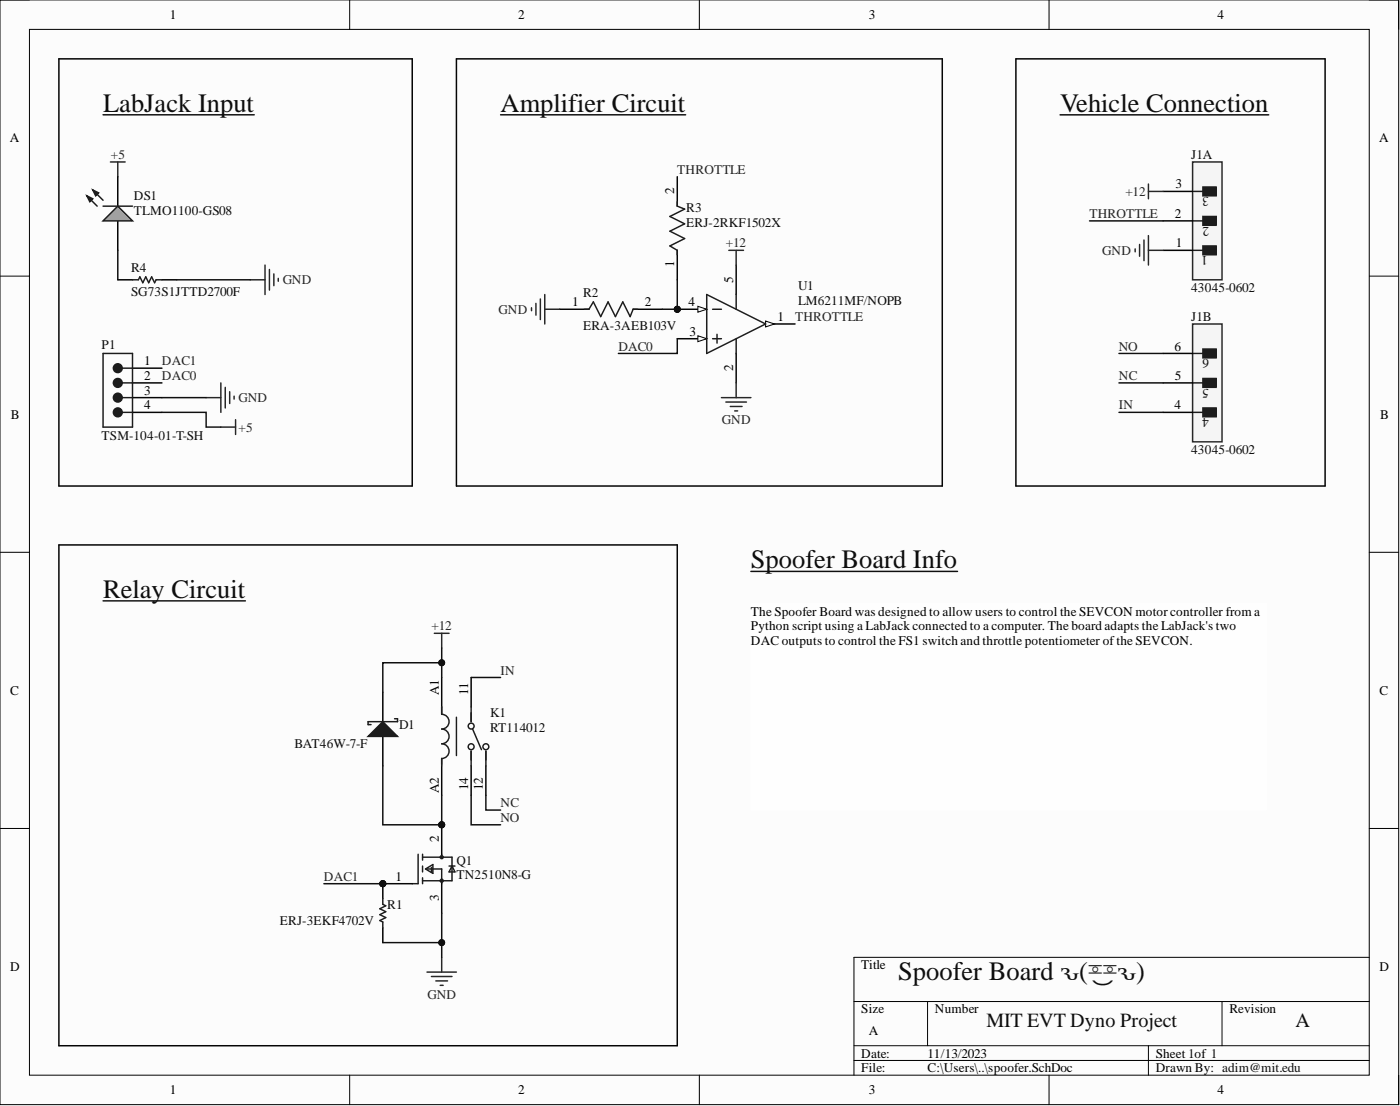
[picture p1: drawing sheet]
<svg xmlns="http://www.w3.org/2000/svg" width="241mm" height="190mm" viewBox="0 0 241 190" stroke-linecap="round" stroke-linejoin="round" font-family="sans-serif">
<defs><g id="words">
<text font-size="5.1" fill="#0e0e0e" x="190.1" y="168.8">≖ԅ)</text>
<g font-size="4.6" fill="#0e0e0e">
<text x="17.8" y="19.3">LabJack Input</text>
<text x="86.3" y="19.3">Amplifier Circuit</text>
<text x="182.7" y="19.3">Vehicle Connection</text>
<text x="129.4" y="97.9">Spoofer Board Info</text>
<text x="17.8" y="103">Relay Circuit</text>
<text x="154.8" y="168.8">Spoofer Board ԅ(≖⌣</text>
</g>
<g font-size="3.5" fill="#0e0e0e">
<text x="170" y="176.8">MIT EVT Dyno Project</text>
<text x="223.3" y="176.8">A</text>
</g>
<g font-size="2.3">
<text x="29.3" y="3.3">1</text>
<text x="89.3" y="3.3">2</text>
<text x="149.7" y="3.3">3</text>
<text x="209.9" y="3.3">4</text>
<text x="1.7" y="24.5">A</text>
<text x="237.7" y="24.5">A</text>
<text x="116.2" y="33.5" transform="rotate(-90 116.2 33.5)">2</text>
<text x="202.6" y="32.5">3</text>
<text x="202.5" y="37.5">2</text>
<text x="116.2" y="46" transform="rotate(-90 116.2 46)">1</text>
<text x="202.7" y="42.6">1</text>
<text x="98.6" y="52.8">1</text>
<text x="111.1" y="52.8">2</text>
<text x="118.7" y="52.8">4</text>
<text x="126.4" y="48.7" transform="rotate(-90 126.4 48.7)">5</text>
<text x="118.8" y="57.8">3</text>
<text x="134" y="55.3">1</text>
<text x="24.9" y="65.4">2</text>
<text x="24.9" y="62.9">1</text>
<text x="126.4" y="63.9" transform="rotate(-90 126.4 63.9)">2</text>
<text x="202.4" y="60.4">6</text>
<text x="202.5" y="65.4">5</text>
<text x="24.9" y="68">3</text>
<text x="24.9" y="70.5">4</text>
<text x="202.4" y="70.5">4</text>
<text x="1.9" y="72.1">B</text>
<text x="237.9" y="72.1">B</text>
<text x="129.4" y="106">The Spoofer Board was designed to allow users to control the SEVCON motor controller from a</text>
<text x="129.4" y="108.6">Python script using a LabJack connected to a computer. The board adapts the LabJack's two</text>
<text x="129.4" y="111.1">DAC outputs to control the FS1 switch and throttle potentiometer ofthe SEVCON.</text>
<text x="1.8" y="119.7">C</text>
<text x="75.6" y="119.7" transform="rotate(-90 75.6 119.7)">A1</text>
<text x="80.7" y="119.7" transform="rotate(-90 80.7 119.7)">11</text>
<text x="237.8" y="119.7">C</text>
<text x="75.6" y="136.7" transform="rotate(-90 75.6 136.7)">A2</text>
<text x="80.7" y="136.1" transform="rotate(-90 80.7 136.1)">14</text>
<text x="83.2" y="136.1" transform="rotate(-90 83.2 136.1)">12</text>
<text x="75.6" y="145.1" transform="rotate(-90 75.6 145.1)">2</text>
<text x="68.2" y="151.7">1</text>
<text x="75.6" y="155.2" transform="rotate(-90 75.6 155.2)">3</text>
<text x="1.8" y="167.3">D</text>
<text x="148.5" y="166.9">Title</text>
<text x="237.8" y="167.3">D</text>
<text x="148.5" y="174.5">Size</text>
<text x="149.7" y="178.3">A</text>
<text x="161.1" y="174.5">Number</text>
<text x="211.9" y="174.5">Revision</text>
<text x="148.5" y="182.1">Date:</text>
<text x="148.5" y="184.7">File:</text>
<text x="159.9" y="182.1">11/13/2023</text>
<text x="159.9" y="184.7">C:\Users\..\spoofer.SchDoc</text>
<text x="199.2" y="182.1">Sheet 1of 1</text>
<text x="199.2" y="184.7">Drawn By: adim@mit.edu</text>
<text x="29.3" y="188.5">1</text>
<text x="89.3" y="188.5">2</text>
<text x="149.7" y="188.5">3</text>
<text x="209.9" y="188.5">4</text>
</g>
<g font-size="2.3" fill="#262626">
<text x="19.1" y="27.4">+5</text>
<text x="116.7" y="29.9">THROTTLE</text>
<text x="194" y="33.7">+12</text>
<text x="187.8" y="37.5">THROTTLE</text>
<text x="125.1" y="42.6">+12</text>
<text x="190" y="43.9">GND</text>
<text x="48.7" y="49">GND</text>
<text x="85.9" y="54">GND</text>
<text x="137" y="55.3">THROTTLE</text>
<text x="27.9" y="62.9">DAC1</text>
<text x="27.9" y="65.4">DAC0</text>
<text x="106.6" y="60.4">DAC0</text>
<text x="192.9" y="60.4">NO</text>
<text x="192.9" y="65.4">NC</text>
<text x="41.1" y="69.3">GND</text>
<text x="192.9" y="70.5">IN</text>
<text x="41.1" y="74.3">+5</text>
<text x="124.4" y="73.1">GND</text>
<text x="74.4" y="108.6">+12</text>
<text x="86.3" y="116.2">IN</text>
<text x="86.3" y="141.6">NO</text>
<text x="86.3" y="139">NC</text>
<text x="55.8" y="151.7">DAC1</text>
<text x="73.7" y="172">GND</text>
</g>
<g font-size="2.3" fill="#0e0e0e">
<text x="205.3" y="27.4">J1A</text>
<text x="23.1" y="34.5">DS1</text>
<text x="208.3" y="34" transform="rotate(-180 208.3 34)">3</text>
<text x="23.1" y="37">TLMO1100-GS08</text>
<text x="118.3" y="36.5">R3</text>
<text x="118.3" y="39.1">ERJ-2RKF1502X</text>
<text x="208.4" y="39.1" transform="rotate(-180 208.4 39.1)">2</text>
<text x="22.6" y="46.9">R4</text>
<text x="208.2" y="44.1" transform="rotate(-180 208.2 44.1)">1</text>
<text x="22.6" y="51">SG73S1JTTD2700F</text>
<text x="100.5" y="51.2">R2</text>
<text x="137.5" y="50">U1</text>
<text x="137.5" y="52.5">LM6211MF/NOPB</text>
<text x="205.3" y="50.2">43045-0602</text>
<text x="100.5" y="56.8">ERA-3AEB103V</text>
<text x="205.3" y="55.3">J1B</text>
<text x="17.5" y="60.1">P1</text>
<text x="208.4" y="61.9" transform="rotate(-180 208.4 61.9)">6</text>
<text x="208.3" y="67" transform="rotate(-180 208.3 67)">5</text>
<text x="17.5" y="75.8">TSM-104-01-T-SH</text>
<text x="208.3" y="72" transform="rotate(-180 208.3 72)">4</text>
<text x="205.3" y="78.1">43045-0602</text>
<text x="68.8" y="125.6">D1</text>
<text x="84.5" y="123.5">K1</text>
<text x="50.8" y="128.9">BAT46W-7-F</text>
<text x="84.5" y="126.1">RT114012</text>
<text x="78.7" y="148.9">Q1</text>
<text x="78.7" y="151.5">TN2510N8-G</text>
<text x="48.2" y="159.3">ERJ-3EKF4702V</text>
<text x="66.7" y="156.5">R1</text>
</g>
</g></defs>
<path d="M0 0h241.1v190.3h-241.1z" fill-rule="evenodd" fill="#fcfcfc"/>
<path d="M0 0h241.1v190.3h-241.1z" fill="none" stroke="#000" stroke-width=".17"/>
<path d="M5.1 5.1h230.9v180.1h-230.9z" fill-rule="evenodd" fill="#fcfcfc"/>
<g fill="none" stroke="#000" stroke-width=".17">
<path d="M0 0h5.1M60.3 0v5.1M120.5 0v5.1M180.8 0v5.1M236 0h5.1v5.1M5.1 5.1h230.9v180.1h-230.9zM0 47.6h5.1M236 47.6h5.1M0 95.1h5.1M236 95.1h5.1M0 142.7h5.1M236 142.7h5.1"/>
<path d="M147.2 172.5h88.8M159.9 172.5v7.6M210.6 172.5v7.6M236 164.9h-88.8v20.3M60.3 185.2v5.1M120.5 185.2v5.1M147.2 180.1h88.8M147.2 182.7h88.8M180.8 185.2v5.1M197.9 180.1v5.1M241.1 185.2v5.1"/>
</g>
<path d="M22.8 68.5h5.1M22.8 66h5.1M22.8 63.4h5.1M22.8 71h5.1" fill="none" stroke="#000" stroke-width=".25"/>
<path d="M17.8 60.9h5v12.7h-5zM21.1 71h1.7" fill="none" stroke="#1c1c1c" stroke-width=".25"/>
<circle cx="20.3" cy="71" r=".76" fill="#1c1c1c"/>
<g fill="none" stroke="#1c1c1c" stroke-width=".25">
<path d="M21.1 68.5h1.7"/>
<circle cx="20.3" cy="71" r=".76"/>
</g>
<circle cx="20.3" cy="68.5" r=".76" fill="#1c1c1c"/>
<g fill="none" stroke="#1c1c1c" stroke-width=".25">
<path d="M21.1 66h1.7"/>
<circle cx="20.3" cy="68.5" r=".76"/>
</g>
<circle cx="20.3" cy="66" r=".76" fill="#1c1c1c"/>
<g fill="none" stroke="#1c1c1c" stroke-width=".25">
<path d="M21.1 63.4h1.7"/>
<circle cx="20.3" cy="66" r=".76"/>
</g>
<circle cx="20.3" cy="63.4" r=".76" fill="#1c1c1c"/>
<g fill="none" stroke="#1c1c1c" stroke-width=".25">
<path d="M76.1 121.8v1.2a1.27 1.27 0 0 1 1.3 1.3 1.27 1.27 0 0 1-1.3 1.3 1.27 1.27 0 0 1 1.3 1.2 1.27 1.27 0 0 1-1.3 1.3 1.27 1.27 0 0 1 1.3 1.3 1.27 1.27 0 0 1-1.3 1.2v1.3M78.7 123.5v6.6M81.2 121.8v2.5M81.2 129.4v2.5M81.5 125.6l1.5 3.5M83.7 129.4v2.5"/>
<circle cx="20.3" cy="63.4" r=".76"/>
<circle cx="81.2" cy="125.1" r=".51"/>
<circle cx="81.2" cy="128.6" r=".51"/>
<circle cx="83.7" cy="128.6" r=".51"/>
</g>
<path d="M35.5 68.5h2.6M38.1 66v5M38.8 66.7v3.6M39.6 67.5v2M40.3 68.2v.5" fill="none" stroke="#262626" stroke-width=".25"/>
<path d="M76.1 116.7v5.1M81.2 116.7v5.1M76.1 131.9v5.1M81.2 131.9v5.1M83.7 131.9v5.1" fill="none" stroke="#000" stroke-width=".25"/>
<circle cx="66" cy="152.2" r=".51" fill="#0e0e0e"/>
<circle cx="66" cy="152.2" r=".51" fill="none" stroke="#0e0e0e" stroke-width=".17"/>
<circle cx="76.1" cy="142.1" r=".51" fill="#0e0e0e"/>
<circle cx="76.1" cy="142.1" r=".51" fill="none" stroke="#0e0e0e" stroke-width=".17"/>
<g fill="none" stroke="#1c1c1c" stroke-width=".25">
<path d="M72.1 147.1v5.1h-1M72.8 147.1v1.1M72.8 149.2v1M72.8 151.2v1M72.8 147.6h5.1v4.1h-5.1M73.3 149.7l1.3-.8v1.5zM73.6 149.7h2.5v2.5M74.4 149.4v.8M76.1 147.1v.5M77.4 149.2h1M77.9 149.2l.5 1h-1z"/>
<circle cx="76.1" cy="151.7" r=".25"/>
<circle cx="76.1" cy="147.6" r=".25"/>
</g>
<path d="M66 152.2h5.1" fill="none" stroke="#000" stroke-width=".25"/>
<circle cx="66" cy="152.2" r=".51" fill="#0e0e0e"/>
<circle cx="66" cy="152.2" r=".51" fill="none" stroke="#0e0e0e" stroke-width=".17"/>
<path d="M76.1 142.1v5M76.1 152.2v5.1" fill="none" stroke="#000" stroke-width=".25"/>
<circle cx="76.1" cy="142.1" r=".51" fill="#0e0e0e"/>
<circle cx="76.1" cy="142.1" r=".51" fill="none" stroke="#0e0e0e" stroke-width=".17"/>
<path d="M205.6 27.9h5v20.3h-5z" fill-rule="evenodd" fill="#f5f5f5"/>
<path d="M205.6 27.9h5v20.3h-5z" fill="none" stroke="#262626" stroke-width=".25"/>
<path d="M207.3 42.4h2.3v1.5h-2.3z" fill-rule="evenodd" fill="#1c1c1c"/>
<path d="M205.6 43.1h1.7M207.3 42.4h2.3v1.5h-2.3z" fill="none" stroke="#1c1c1c" stroke-width=".25"/>
<path d="M207.3 37.3h2.3v1.5h-2.3z" fill-rule="evenodd" fill="#1c1c1c"/>
<path d="M205.6 38h1.7M207.3 37.3h2.3v1.5h-2.3z" fill="none" stroke="#1c1c1c" stroke-width=".25"/>
<path d="M207.3 32.2h2.3v1.5h-2.3z" fill-rule="evenodd" fill="#1c1c1c"/>
<path d="M205.6 33h1.7M207.3 32.2h2.3v1.5h-2.3z" fill="none" stroke="#1c1c1c" stroke-width=".25"/>
<path d="M200.5 38h5.1M200.5 33h5.1M200.5 43.1h5.1" fill="none" stroke="#000" stroke-width=".25"/>
<path d="M205.6 55.8h5v20.3h-5z" fill-rule="evenodd" fill="#f5f5f5"/>
<path d="M205.6 55.8h5v20.3h-5z" fill="none" stroke="#262626" stroke-width=".25"/>
<path d="M207.3 70.3h2.3v1.5h-2.3z" fill-rule="evenodd" fill="#1c1c1c"/>
<path d="M205.6 71h1.7M207.3 70.3h2.3v1.5h-2.3z" fill="none" stroke="#1c1c1c" stroke-width=".25"/>
<path d="M207.3 65.2h2.3v1.5h-2.3z" fill-rule="evenodd" fill="#1c1c1c"/>
<path d="M205.6 66h1.7M207.3 65.2h2.3v1.5h-2.3z" fill="none" stroke="#1c1c1c" stroke-width=".25"/>
<path d="M207.3 60.1h2.3v1.5h-2.3z" fill-rule="evenodd" fill="#1c1c1c"/>
<path d="M205.6 60.9h1.7M207.3 60.1h2.3v1.5h-2.3z" fill="none" stroke="#1c1c1c" stroke-width=".25"/>
<path d="M200.5 71h5.1M200.5 66h5.1M200.5 60.9h5.1" fill="none" stroke="#000" stroke-width=".25"/>
<g fill="none" stroke="#262626" stroke-width=".25">
<path d="M197.9 31.7v2.5M197.9 33h2.6M195.7 42.9v.5M196.4 42.1v2M197.2 41.3v3.6M197.9 40.6v5.1M197.9 43.1h2.6M74.9 109.1h2.5M76.1 109.1v2.5M73.6 167.4h5.1M74.4 168.2h3.5M75.1 169h2"/>
<path d="M75.9 169.7h.5M76.1 164.9v2.5"/>
</g>
<circle cx="66" cy="152.2" r=".51" fill="#0e0e0e"/>
<circle cx="66" cy="152.2" r=".51" fill="none" stroke="#0e0e0e" stroke-width=".17"/>
<path d="M66 152.2v2.5" fill="none" stroke="#000" stroke-width=".25"/>
<circle cx="66" cy="152.2" r=".51" fill="#0e0e0e"/>
<circle cx="66" cy="152.2" r=".51" fill="none" stroke="#0e0e0e" stroke-width=".17"/>
<path d="M66 119.2v5.1M66 126.8v5.1M66 159.8v2.6" fill="none" stroke="#000" stroke-width=".25"/>
<path d="M66 154.7v1.1l.5 .2-1 .5 1 .5-1 .5 1 .5-1 .6 .5 .2v1" fill="none" stroke="#1c1c1c" stroke-width=".25"/>
<path d="M63.4 126.8l2.6-2.5 2.5 2.5z" fill="#1c1c1c"/>
<path d="M63.4 126.8l2.6-2.5 2.5 2.5zM68 123.8h.5v.5h-5.1v.5h.5" fill="none" stroke="#1c1c1c" stroke-width=".25"/>
<circle cx="116.7" cy="53.3" r=".51" fill="#0e0e0e"/>
<circle cx="116.7" cy="53.3" r=".51" fill="none" stroke="#0e0e0e" stroke-width=".17"/>
<path d="M116.7 58.3h5.1M126.9 60.9v5.1" fill="none" stroke="#000" stroke-width=".25"/>
<path d="M120.3 57.8l1.5 .5-1.5 .5z" fill="#fbfbfb"/>
<path d="M120.3 57.8l1.5 .5-1.5 .5z" fill="none" stroke="#000" stroke-width=".17"/>
<path d="M116.7 53.3h5.1" fill="none" stroke="#000" stroke-width=".25"/>
<path d="M120.3 52.8l1.5 .5-1.5 .5z" fill="#fbfbfb"/>
<path d="M120.3 52.8l1.5 .5-1.5 .5z" fill="none" stroke="#000" stroke-width=".17"/>
<circle cx="116.7" cy="53.3" r=".51" fill="#0e0e0e"/>
<circle cx="116.7" cy="53.3" r=".51" fill="none" stroke="#0e0e0e" stroke-width=".17"/>
<path d="M126.9 45.7v5M132 55.8h5" fill="none" stroke="#000" stroke-width=".25"/>
<path d="M132 55.3l1.5 .5-1.5 .5z" fill="#fbfbfb"/>
<path d="M132 55.3l1.5 .5-1.5 .5z" fill="none" stroke="#000" stroke-width=".17"/>
<path d="M116.7 34.7v.8l1.3 .5-2.5 1.3 2.5 1.3-2.5 1.2 2.5 1.3-2.5 1.3 1.2 .7v.8M100.7 53.3h.8l.8-1.3 1.2 2.5 1.3-2.5 1.3 2.5 1.2-2.5 1.3 2.5 .5-1.2h.8M121.8 50.7l10.2 5.1-10.2 5.1zM122.8 53.3h1.5M122.8 58.3h1.5M123.6 57.6v1.5M126.9 50.7v2.6M126.9 58.3v2.6" fill="none" stroke="#1c1c1c" stroke-width=".25"/>
<path d="M91.6 53v.5M92.4 52.3v2M93.1 51.5v3.5M93.9 50.7v5.1M93.9 53.3h2.5M125.6 43.1h2.6M126.9 43.1v2.6M124.3 68.5h5.1M125.1 69.3h3.6M125.9 70h2M126.6 70.8h.5M126.9 66v2.5" fill="none" stroke="#262626" stroke-width=".25"/>
<path d="M10.2 10.1h60.9v73.6h-60.9zM78.7 10.1h83.7v73.6h-83.7zM175.1 10.1h53.3v73.6h-53.3zM116.7 30.4v5.1M96.4 53.3h5.1M109.1 53.3h5.1M116.7 43.1v5.1M10.2 93.9h106.5v86.2h-106.5z" fill="none" stroke="#000" stroke-width=".25"/>
<path d="M17.8 19.8h26M86.3 19.8h31.9M182.7 19.8h36M129.4 98.4h35.6M17.8 103.5h24.5" fill="none" stroke="#0e0e0e" stroke-width=".25"/>
<path d="M129.4 104h88.8v35.5h-88.8z" fill-rule="evenodd" fill="#fefefe"/>
<path d="M129.4 104h88.8v35.5h-88.8z" fill="none" stroke="#fefefe" stroke-width=".17"/>
<path d="M19 27.9h2.6M20.3 27.9v2.5M38.1 73.6h2.5M40.6 72.3v2.5" fill="none" stroke="#262626" stroke-width=".25"/>
<path d="M20.3 30.4v5.1M20.3 38v5.1" fill="none" stroke="#000" stroke-width=".25"/>
<path d="M17.8 38l2.5-2.5 2.5 2.5z" fill="#a6a6a6"/>
<path d="M15 33.7l1.7 1.8M16 32.7l1.8 1.8M17.8 38l2.5-2.5 2.5 2.5z" fill="none" stroke="#1c1c1c" stroke-width=".25"/>
<path d="M16 32.7l1 .5-.5 .5z" fill="#1c1c1c"/>
<path d="M16 32.7l1 .5-.5 .5z" fill="none" stroke="#1c1c1c" stroke-width=".25"/>
<path d="M15 33.7l1 .5-.5 .5z" fill="#1c1c1c"/>
<path d="M15 33.7l1 .5-.5 .5zM17.8 35.5h5M22.8 48.2h1.1l.2-.5 .5 1 .5-1 .5 1 .5-1 .5 1 .3-.5h1" fill="none" stroke="#1c1c1c" stroke-width=".25"/>
<path d="M20.3 48.2h2.5M27.9 48.2h2.6" fill="none" stroke="#000" stroke-width=".25"/>
<path d="M43.1 48.2h2.6M45.7 45.7v5M46.4 46.4v3.6M47.2 47.2v2M48 47.9v.5" fill="none" stroke="#262626" stroke-width=".25"/>
<path d="M187.8 38h12.7M27.9 68.5h7.6M192.9 60.9h7.6M192.9 66h7.6M76.1 137v5.1" fill="none" stroke="#0e0e0e" stroke-width=".25"/>
<circle cx="76.1" cy="142.1" r=".51" fill="#0e0e0e"/>
<circle cx="76.1" cy="142.1" r=".51" fill="none" stroke="#0e0e0e" stroke-width=".17"/>
<path d="M55.8 152.2h10.2" fill="none" stroke="#0e0e0e" stroke-width=".25"/>
<circle cx="66" cy="152.2" r=".51" fill="#0e0e0e"/>
<circle cx="66" cy="152.2" r=".51" fill="none" stroke="#0e0e0e" stroke-width=".17"/>
<path d="M66 162.4h10.1" fill="none" stroke="#0e0e0e" stroke-width=".25"/>
<circle cx="76.1" cy="162.4" r=".51" fill="#0e0e0e"/>
<circle cx="76.1" cy="162.4" r=".51" fill="none" stroke="#0e0e0e" stroke-width=".17"/>
<path d="M66 131.9v10.2h10.1" fill="none" stroke="#0e0e0e" stroke-width=".25"/>
<circle cx="76.1" cy="142.1" r=".51" fill="#0e0e0e"/>
<circle cx="76.1" cy="142.1" r=".51" fill="none" stroke="#0e0e0e" stroke-width=".17"/>
<path d="M76.1 116.7v-2.5h-10.1v5" fill="none" stroke="#0e0e0e" stroke-width=".25"/>
<circle cx="76.1" cy="114.2" r=".51" fill="#0e0e0e"/>
<circle cx="76.1" cy="114.2" r=".51" fill="none" stroke="#0e0e0e" stroke-width=".17"/>
<path d="M76.1 111.6v2.6" fill="none" stroke="#0e0e0e" stroke-width=".25"/>
<circle cx="76.1" cy="114.2" r=".51" fill="#0e0e0e"/>
<circle cx="76.1" cy="114.2" r=".51" fill="none" stroke="#0e0e0e" stroke-width=".17"/>
<path d="M116.7 58.3v2.6h-10.1M192.9 71h7.6M81.2 116.7h5.1M81.2 137v5.1h5.1M83.7 137v2.5h2.6M76.1 157.3v7.6" fill="none" stroke="#0e0e0e" stroke-width=".25"/>
<circle cx="76.1" cy="162.4" r=".51" fill="#0e0e0e"/>
<circle cx="76.1" cy="162.4" r=".51" fill="none" stroke="#0e0e0e" stroke-width=".17"/>
<path d="M114.2 53.3h2.5" fill="none" stroke="#0e0e0e" stroke-width=".25"/>
<circle cx="116.7" cy="53.3" r=".51" fill="#0e0e0e"/>
<circle cx="116.7" cy="53.3" r=".51" fill="none" stroke="#0e0e0e" stroke-width=".17"/>
<path d="M116.7 48.2v5.1" fill="none" stroke="#0e0e0e" stroke-width=".25"/>
<circle cx="116.7" cy="53.3" r=".51" fill="#0e0e0e"/>
<circle cx="116.7" cy="53.3" r=".51" fill="none" stroke="#0e0e0e" stroke-width=".17"/>
<path d="M20.3 43.1v5.1M30.5 48.2h12.6M27.9 71h7.6v2.6h2.6" fill="none" stroke="#0e0e0e" stroke-width=".25"/>
<use href="#words"/>
</svg>
